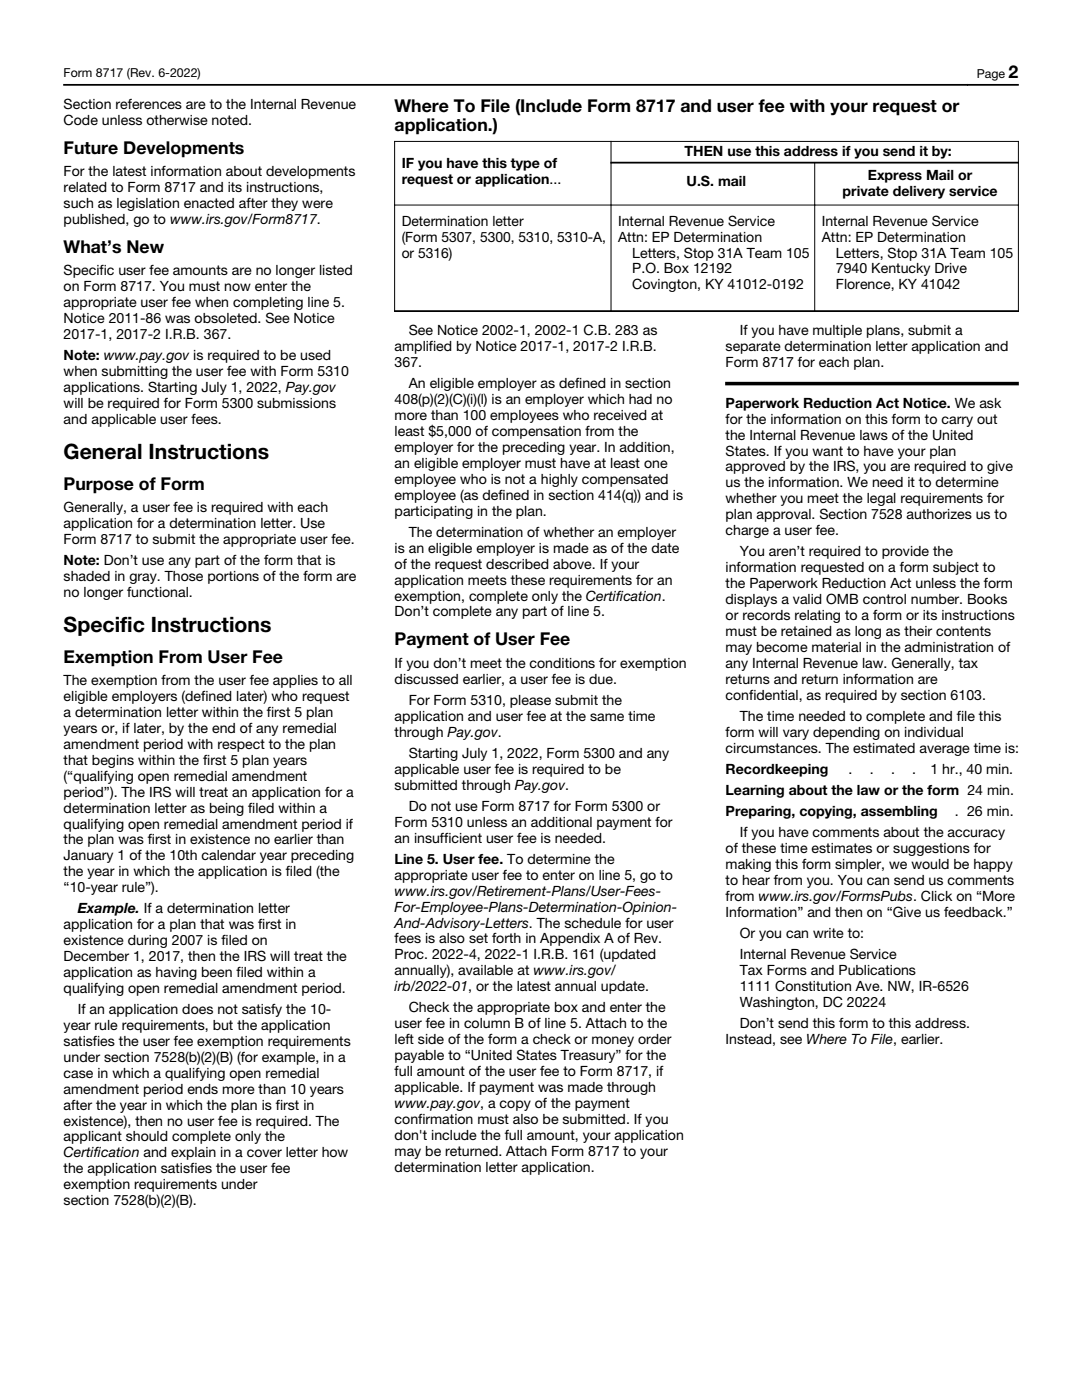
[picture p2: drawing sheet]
<svg xmlns="http://www.w3.org/2000/svg" width="216mm" height="279mm" viewBox="0 0 216 279" stroke-linecap="round" stroke-linejoin="round" font-family="sans-serif">
<defs><g id="words">
<g font-size="4.2">
<text x="12.7" y="91.6">General Instructions</text>
<text x="12.7" y="126.1">Specific Instructions</text>
</g>
<g font-size="3.5">
<text x="201.2" y="15.6">2</text>
<text x="78.7" y="22.3">Where To File (Include Form 8717 and user fee with your request or</text>
<text x="78.7" y="26.2">application.)</text>
<text x="12.7" y="30.7">Future Developments</text>
<text x="12.7" y="50.5">What’s New</text>
<text x="12.7" y="97.8">Purpose of Form</text>
<text x="78.7" y="128.8">Payment of User Fee</text>
<text x="12.7" y="132.3">Exemption From User Fee</text>
</g>
<g font-size="2.8">
<text x="12.7" y="21.8">Section references are to the Internal Revenue</text>
<text x="12.7" y="24.9">Code unless otherwise noted.</text>
<text x="12.7" y="35.2">For the latest information about developments</text>
<text x="80.2" y="33.6">IF you have this type of</text>
<text x="136.6" y="31.1">THEN use this address if you send it by:</text>
<text x="173.2" y="35.9">Express Mail or</text>
<text x="12.7" y="38.4">related to Form 8717 and its instructions,</text>
<text x="12.7" y="41.5">such as legislation enacted after they were</text>
<text x="80.2" y="36.8">request or application...</text>
<text x="137" y="37.1">U.S. mail</text>
<text x="168.1" y="39.1">private delivery service</text>
<text x="12.7" y="44.7">published, go to www.irs.gov/Form8717.</text>
<text x="80.2" y="45.1">Determination letter</text>
<text x="123.3" y="45.1">Internal Revenue Service</text>
<text x="164" y="45.1">Internal Revenue Service</text>
<text x="80.2" y="48.2">(Form 5307, 5300, 5310, 5310-A,</text>
<text x="80.2" y="51.4">or 5316)</text>
<text x="123.3" y="48.2">Attn: EP Determination</text>
<text x="126.2" y="51.4">Letters, Stop 31A Team 105</text>
<text x="164" y="48.2">Attn: EP Determination</text>
<text x="166.8" y="51.4">Letters, Stop 31A Team 105</text>
<text x="12.7" y="54.9">Specific user fee amounts are no longer listed</text>
<text x="12.7" y="58.1">on Form 8717. You must now enter the</text>
<text x="126.2" y="54.6">P.O. Box 12192</text>
<text x="126.2" y="57.8">Covington, KY 41012-0192</text>
<text x="166.8" y="54.6">7940 Kentucky Drive</text>
<text x="166.8" y="57.8">Florence, KY 41042</text>
<text x="12.7" y="61.3">appropriate user fee when completing line 5.</text>
<text x="12.7" y="64.5">Notice 2011-86 was obsoleted. See Notice</text>
<text x="12.7" y="67.6">2017-1, 2017-2 I.R.B. 367.</text>
<text x="12.7" y="71.9">Note: www.pay.gov is required to be used</text>
<text x="78.7" y="70.1">amplified by Notice 2017-1, 2017-2 I.R.B.</text>
<text x="81.6" y="66.9">See Notice 2002-1, 2002-1 C.B. 283 as</text>
<text x="144.8" y="70.1">separate determination letter application and</text>
<text x="147.6" y="66.9">If you have multiple plans, submit a</text>
<text x="12.7" y="75">when submitting the user fee with Form 5310</text>
<text x="78.7" y="73.3">367.</text>
<text x="81.6" y="77.5">An eligible employer as defined in section</text>
<text x="144.8" y="73.3">Form 8717 for each plan.</text>
<text x="12.7" y="78.2">applications. Starting July 1, 2022, Pay.gov</text>
<text x="12.7" y="81.4">will be required for Form 5300 submissions</text>
<text x="78.7" y="80.7">408(p)(2)(C)(i)(l) is an employer which had no</text>
<text x="78.7" y="83.9">more than 100 employees who received at</text>
<text x="144.8" y="81.4">Paperwork Reduction Act Notice. We ask</text>
<text x="12.7" y="84.6">and applicable user fees.</text>
<text x="78.7" y="87">least $5,000 of compensation from the</text>
<text x="144.8" y="84.6">for the information on this form to carry out</text>
<text x="144.8" y="87.7">the Internal Revenue laws of the United</text>
<text x="78.7" y="90.2">employer for the preceding year. In addition,</text>
<text x="78.7" y="93.4">an eligible employer must have at least one</text>
<text x="144.8" y="90.9">States. If you want to have your plan</text>
<text x="144.8" y="94.1">approved by the IRS, you are required to give</text>
<text x="78.7" y="96.6">employee who is not a highly compensated</text>
<text x="78.7" y="99.7">employee (as defined in section 414(q)) and is</text>
<text x="144.8" y="97.3">us the information. We need it to determine</text>
<text x="144.8" y="100.4">whether you meet the legal requirements for</text>
<text x="12.7" y="102.2">Generally, a user fee is required with each</text>
<text x="12.7" y="105.4">application for a determination letter. Use</text>
<text x="78.7" y="102.9">participating in the plan.</text>
<text x="81.6" y="107.1">The determination of whether an employer</text>
<text x="144.8" y="103.6">plan approval. Section 7528 authorizes us to</text>
<text x="144.8" y="106.8">charge a user fee.</text>
<text x="12.7" y="108.6">Form 8717 to submit the appropriate user fee.</text>
<text x="12.7" y="112.8">Note: Don’t use any part of the form that is</text>
<text x="78.7" y="110.3">is an eligible employer is made as of the date</text>
<text x="78.7" y="113.5">of the request described above. If your</text>
<text x="147.6" y="111">You aren’t required to provide the</text>
<text x="12.7" y="116">shaded in gray. Those portions of the form are</text>
<text x="12.7" y="119.1">no longer functional.</text>
<text x="78.7" y="116.7">application meets these requirements for an</text>
<text x="78.7" y="119.8">exemption, complete only the Certification.</text>
<text x="144.8" y="114.2">information requested on a form subject to</text>
<text x="144.8" y="117.4">the Paperwork Reduction Act unless the form</text>
<text x="78.7" y="123">Don’t complete any part of line 5.</text>
<text x="144.8" y="120.5">displays a valid OMB control number. Books</text>
<text x="144.8" y="123.7">or records relating to a form or its instructions</text>
<text x="144.8" y="126.9">must be retained as long as their contents</text>
<text x="144.8" y="130.1">may become material in the administration of</text>
<text x="12.7" y="136.8">The exemption from the user fee applies to all</text>
<text x="78.7" y="133.2">If you don’t meet the conditions for exemption</text>
<text x="78.7" y="136.4">discussed earlier, a user fee is due.</text>
<text x="144.8" y="133.2">any Internal Revenue law. Generally, tax</text>
<text x="144.8" y="136.4">returns and return information are</text>
<text x="12.7" y="140">eligible employers (defined later) who request</text>
<text x="12.7" y="143.1">a determination letter within the first 5 plan</text>
<text x="78.7" y="143.8">application and user fee at the same time</text>
<text x="81.6" y="140.7">For Form 5310, please submit the</text>
<text x="144.8" y="139.6">confidential, as required by section 6103.</text>
<text x="147.6" y="143.8">The time needed to complete and file this</text>
<text x="12.7" y="146.3">years or, if later, by the end of any remedial</text>
<text x="12.7" y="149.5">amendment period with respect to the plan</text>
<text x="78.7" y="147">through Pay.gov.</text>
<text x="144.8" y="147">form will vary depending on individual</text>
<text x="12.7" y="152.7">that begins within the first 5 plan years</text>
<text x="12.7" y="155.8">(“qualifying open remedial amendment</text>
<text x="78.7" y="154.4">applicable user fee is required to be</text>
<text x="81.6" y="151.2">Starting July 1, 2022, Form 5300 and any</text>
<text x="144.8" y="150.2">circumstances. The estimated average time is:</text>
<text x="144.8" y="154.4">Recordkeeping</text>
<text x="169.3" y="154.4">.</text>
<text x="173.6" y="154.4">.</text>
<text x="177.8" y="154.4">.</text>
<text x="182" y="154.4">.</text>
<text x="185.6" y="154.4">1 hr., 40 min.</text>
<text x="12.7" y="159">period”). The IRS will treat an application for a</text>
<text x="78.7" y="157.6">submitted through Pay.gov.</text>
<text x="81.6" y="161.8">Do not use Form 8717 for Form 5300 or</text>
<text x="144.8" y="158.6">Learning about the law or the form 24 min.</text>
<text x="12.7" y="162.2">determination letter as being filed within a</text>
<text x="12.7" y="165.4">qualifying open remedial amendment period if</text>
<text x="78.7" y="165">Form 5310 unless an additional payment for</text>
<text x="144.8" y="162.9">Preparing, copying, assembling</text>
<text x="147.6" y="167.1">If you have comments about the accuracy</text>
<text x="190.5" y="162.9">. 26 min.</text>
<text x="12.7" y="168.5">the plan was first in existence no earlier than</text>
<text x="12.7" y="171.7">January 1 of the 10th calendar year preceding</text>
<text x="78.7" y="168.2">an insufficient user fee is needed.</text>
<text x="78.7" y="172.4">Line 5. User fee. To determine the</text>
<text x="144.8" y="170.3">of these time estimates or suggestions for</text>
<text x="144.8" y="173.5">making this form simpler, we would be happy</text>
<text x="12.7" y="174.9">the year in which the application is filed (the</text>
<text x="12.7" y="178.1">“10-year rule”).</text>
<text x="78.7" y="175.6">appropriate user fee to enter on line 5, go to</text>
<text x="78.7" y="178.8">www.irs.gov/Retirement-Plans/User-Fees-</text>
<text x="144.8" y="176.6">to hear from you. You can send us comments</text>
<text x="144.8" y="179.8">from www.irs.gov/FormsPubs. Click on “More</text>
<text x="12.7" y="185.5">application for a plan that was first in</text>
<text x="15.5" y="182.3">Example. If a determination letter</text>
<text x="78.7" y="181.9">For-Employee-Plans-Determination-Opinion-</text>
<text x="78.7" y="185.1">And-Advisory-Letters. The schedule for user</text>
<text x="144.8" y="183">Information” and then on “Give us feedback.”</text>
<text x="12.7" y="188.6">existence during 2007 is filed on</text>
<text x="12.7" y="191.8">December 1, 2017, then the IRS will treat the</text>
<text x="78.7" y="188.3">fees is also set forth in Appendix A of Rev.</text>
<text x="78.7" y="191.5">Proc. 2022-4, 2022-1 I.R.B. 161 (updated</text>
<text x="147.6" y="187.2">Or you can write to:</text>
<text x="147.6" y="191.5">Internal Revenue Service</text>
<text x="12.7" y="195">application as having been filed within a</text>
<text x="78.7" y="194.6">annually), available at www.irs.gov/</text>
<text x="78.7" y="197.8">irb/2022-01, or the latest annual update.</text>
<text x="147.6" y="194.6">Tax Forms and Publications</text>
<text x="147.6" y="197.8">1111 Constitution Ave. NW, IR-6526</text>
<text x="12.7" y="198.2">qualifying open remedial amendment period.</text>
<text x="15.5" y="202.4">If an application does not satisfy the 10-</text>
<text x="81.6" y="202">Check the appropriate box and enter the</text>
<text x="147.6" y="201">Washington, DC 20224</text>
<text x="12.7" y="205.6">year rule requirements, but the application</text>
<text x="12.7" y="208.7">satisfies the user fee exemption requirements</text>
<text x="78.7" y="205.2">user fee in column B of line 5. Attach to the</text>
<text x="78.7" y="208.4">left side of the form a check or money order</text>
<text x="144.8" y="208.4">Instead, see Where To File, earlier.</text>
<text x="147.6" y="205.2">Don’t send this form to this address.</text>
<text x="12.7" y="211.9">under section 7528(b)(2)(B) (for example, in a</text>
<text x="12.7" y="215.1">case in which a qualifying open remedial</text>
<text x="78.7" y="211.6">payable to “United States Treasury” for the</text>
<text x="78.7" y="214.7">full amount of the user fee to Form 8717, if</text>
<text x="12.7" y="218.3">amendment period ends more than 10 years</text>
<text x="12.7" y="221.4">after the year in which the plan is first in</text>
<text x="78.7" y="217.9">applicable. If payment was made through</text>
<text x="78.7" y="221.1">www.pay.gov, a copy of the payment</text>
<text x="12.7" y="224.6">existence), then no user fee is required. The</text>
<text x="12.7" y="227.8">applicant should complete only the</text>
<text x="78.7" y="224.3">confirmation must also be submitted. If you</text>
<text x="78.7" y="227.4">don't include the full amount, your application</text>
<text x="12.7" y="231">Certification and explain in a cover letter how</text>
<text x="78.7" y="230.6">may be returned. Attach Form 8717 to your</text>
<text x="78.7" y="233.8">determination letter application.</text>
<text x="12.7" y="234.1">the application satisfies the user fee</text>
<text x="12.7" y="237.3">exemption requirements under</text>
<text x="12.7" y="240.5">section 7528(b)(2)(B).</text>
</g>
<g font-size="2.5">
<text x="12.7" y="15.4">Form 8717 (Rev. 6-2022)</text>
<text x="194.9" y="15.6">Page</text>
</g>
</g></defs>
<path d="M12.6 16.9h190.7M121.8 32.5h81.5M78.7 62.1h124.6" fill="none" stroke="#000" stroke-width=".35"/>
<path d="M78.7 28.2h124.6M78.7 28.1v34.2M121.9 28.1v34.2M162.6 32.4v29.9M203.2 28.1v34.2M78.7 40.9h124.6" fill="none" stroke="#000" stroke-width=".2"/>
<path d="M144.7 76.6h58.6" fill="none" stroke="#000" stroke-width=".71" stroke-linecap="butt"/>
<use href="#words"/>
</svg>
